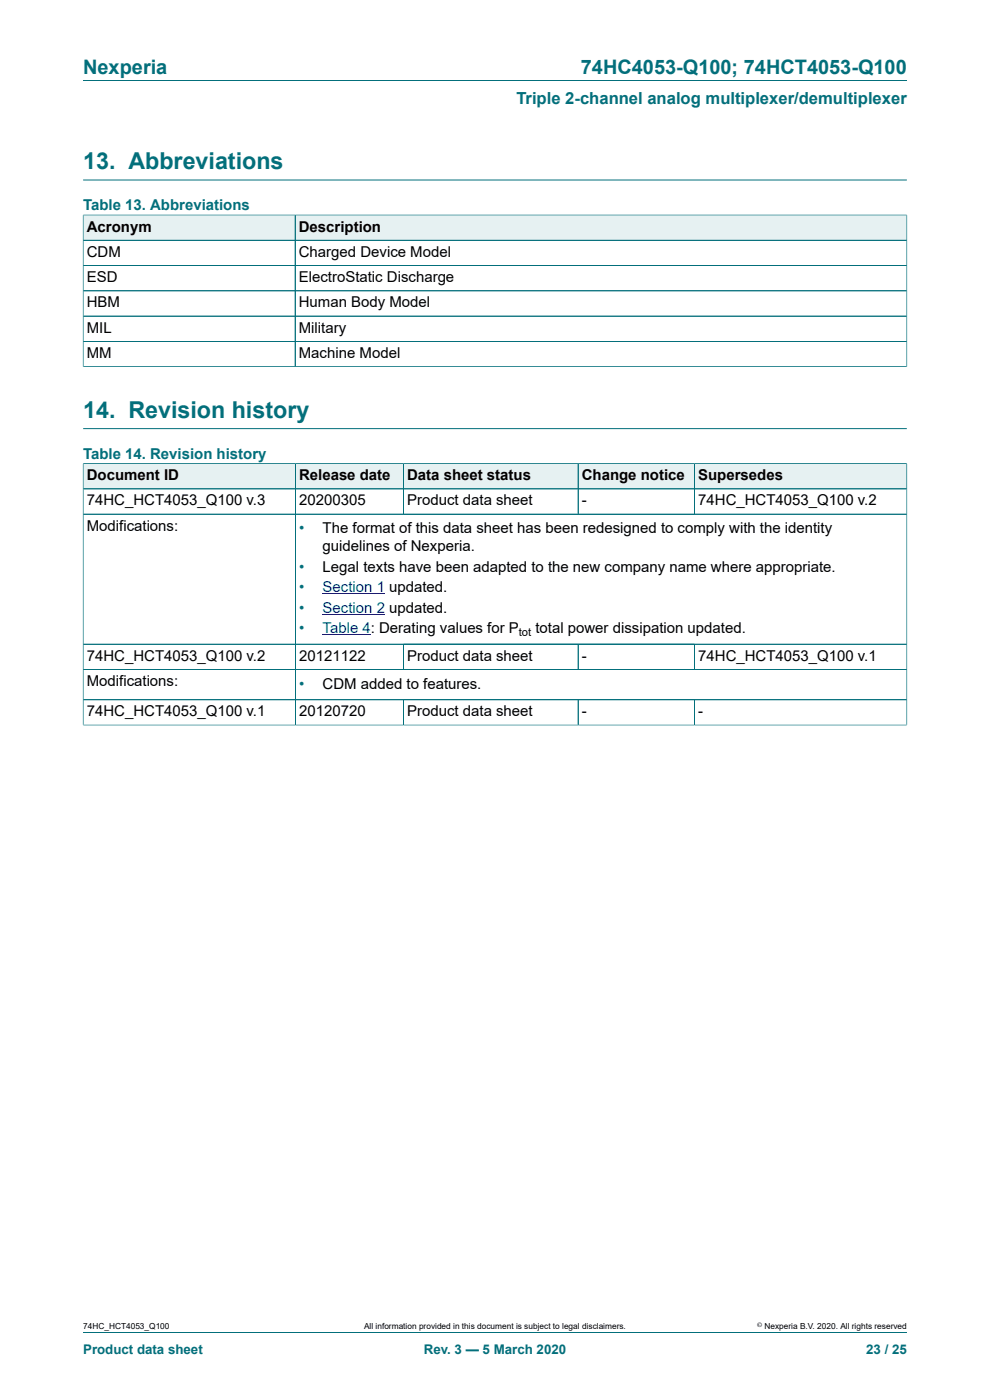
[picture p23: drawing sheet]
<svg xmlns="http://www.w3.org/2000/svg" width="210mm" height="297mm" viewBox="0 0 210 297" stroke-linecap="round" stroke-linejoin="round" font-family="sans-serif">
<defs><g id="words">
<g font-size="4.9" fill="#036f7b">
<text x="17.6" y="35.9">13. Abbreviations</text>
<text x="17.6" y="88.6">14. Revision history</text>
</g>
<g font-size="4.2" fill="#036f7b">
<text x="17.6" y="15.6">Nexperia</text>
<text x="123.2" y="15.6">74HC4053-Q100; 74HCT4053-Q100</text>
</g>
<text font-size="3.5" fill="#036f7b" x="109.5" y="22">Triple 2-channel analog multiplexer/demultiplexer</text>
<g font-size="3.2" fill="#036f7b">
<text x="17.6" y="44.5">Table 13. Abbreviations</text>
<text x="17.6" y="97.3">Table 14. Revision history</text>
<text x="63.4" y="113.1">•</text>
<text x="63.4" y="121.3">•</text>
<text x="63.4" y="125.6">•</text>
<text x="63.4" y="129.9">•</text>
<text x="63.4" y="134.3">•</text>
<text x="63.4" y="146.1">•</text>
</g>
<g font-size="3.2">
<text x="18.4" y="49.1">Acronym</text>
<text x="63.4" y="49.1">Description</text>
<text x="18.4" y="54.5">CDM</text>
<text x="18.4" y="59.8">ESD</text>
<text x="63.4" y="54.5">Charged Device Model</text>
<text x="63.4" y="59.8">ElectroStatic Discharge</text>
<text x="18.4" y="65.2">HBM</text>
<text x="63.4" y="65.2">Human Body Model</text>
<text x="18.4" y="70.6">MIL</text>
<text x="63.4" y="70.6">Military</text>
<text x="18.4" y="75.9">MM</text>
<text x="63.4" y="75.9">Machine Model</text>
<text x="18.4" y="101.9">Document ID</text>
<text x="63.4" y="101.9">Release date</text>
<text x="86.4" y="101.9">Data sheet status</text>
<text x="123.4" y="101.9">Change notice</text>
<text x="148.1" y="101.9">Supersedes</text>
<text x="18.4" y="107.2">74HC_HCT4053_Q100 v.3</text>
<text x="63.4" y="107.2">20200305</text>
<text x="86.4" y="107.2">Product data sheet</text>
<text x="123.4" y="107.2">-</text>
<text x="148.1" y="107.2">74HC_HCT4053_Q100 v.2</text>
<text x="18.4" y="112.6">Modifications:</text>
<text x="68.4" y="113.1">The format of this data sheet has been redesigned to comply with the identity</text>
<text x="68.4" y="116.9">guidelines of Nexperia.</text>
<text x="68.4" y="121.3">Legal texts have been adapted to the new company name where appropriate.</text>
<text x="113.6" y="134.3">total power dissipation updated.</text>
<text x="18.4" y="140.2">74HC_HCT4053_Q100 v.2</text>
<text x="63.4" y="140.2">20121122</text>
<text x="86.4" y="140.2">Product data sheet</text>
<text x="123.4" y="140.2">-</text>
<text x="148.1" y="140.2">74HC_HCT4053_Q100 v.1</text>
<text x="18.4" y="145.5">Modifications:</text>
<text x="68.4" y="146.1">CDM added to features.</text>
<text x="18.4" y="152">74HC_HCT4053_Q100 v.1</text>
<text x="63.4" y="152">20120720</text>
<text x="86.4" y="152">Product data sheet</text>
<text x="123.4" y="152">-</text>
<text x="148.1" y="152">-</text>
</g>
<g font-size="3.2" fill="#00f">
<text x="68.4" y="125.6">Section 1 updated.</text>
<text x="68.4" y="129.9">Section 2 updated.</text>
<text x="68.4" y="134.3">Table 4: Derating values for P</text>
</g>
<g font-size="2.8" fill="#036f7b">
<text x="17.6" y="287.2">Product data sheet</text>
<text x="89.9" y="287.2">Rev. 3 — 5 March 2020</text>
<text x="183.7" y="287.2">23 / 25</text>
</g>
<text font-size="2.4" x="110.1" y="134.9">tot</text>
<g font-size="1.8">
<text x="17.6" y="282">74HC_HCT4053_Q100</text>
<text x="77.2" y="282">All information provided in this document is subject to legal disclaimers.</text>
<text x="162.2" y="282">Nexperia B.V. 2020. All rights reserved</text>
</g>
<text font-size="1.4" x="160.6" y="281.6">©</text>
</g></defs>
<path d="M17.6 17.1h174.8M17.6 38.2h174.8" fill="none" stroke="#036f7b" stroke-width=".21"/>
<path d="M17.7 45.7h44.8v5.2h-44.8z" fill="#e6f1f2"/>
<path d="M17.6 45.5v5.5h45v-5.4h-45" fill="none" stroke="#036f7b" stroke-width=".21"/>
<path d="M62.7 45.7h129.6v5.2h-129.6z" fill="#e6f1f2"/>
<path d="M17.6 51h174.8M17.6 56.3h174.8M17.6 45.7v32.2M17.7 45.6h174.7M62.6 45.6v32.2M192.4 45.5v32.4M17.6 77.8h174.8M17.6 61.7h174.8M17.6 67.1h174.8M17.6 72.4h174.8M17.6 90.9h174.8" fill="none" stroke="#036f7b" stroke-width=".21"/>
<path d="M17.7 98.4h44.9v5.2h-44.9z" fill="#e6f1f2"/>
<path d="M17.6 98.3v5.4h45.1v-5.3h-45.1" fill="none" stroke="#036f7b" stroke-width=".21"/>
<path d="M62.7 98.4h22.8v5.2h-22.8z" fill="#e6f1f2"/>
<path d="M62.7 98.4h22.9v5.3h-22.9z" fill="none" stroke="#036f7b" stroke-width=".21"/>
<path d="M85.7 98.4h36.9v5.2h-36.9z" fill="#e6f1f2"/>
<path d="M85.6 98.4h37v5.3h-37z" fill="none" stroke="#036f7b" stroke-width=".21"/>
<path d="M122.7 98.4h24.6v5.2h-24.6z" fill="#e6f1f2"/>
<path d="M122.6 98.4h24.7v5.3h-24.7z" fill="none" stroke="#036f7b" stroke-width=".21"/>
<path d="M147.4 98.4h44.9v5.2h-44.9z" fill="#e6f1f2"/>
<path d="M192.4 98.3v38.4h-174.8v-33h174.8M192.4 98.4h-45.1v10.7M17.6 109.1h174.8M62.7 103.7v33M85.6 103.7v5.4M122.6 103.7v5.4" fill="none" stroke="#036f7b" stroke-width=".21"/>
<path d="M68.4 125.9h11.5" fill="none" stroke="#00f" stroke-width=".21"/>
<path d="M79.9 125.9l1.8 .1z" fill="#00f"/>
<path d="M68.4 130.3h11.5" fill="none" stroke="#00f" stroke-width=".21"/>
<path d="M79.9 130.2l1.8 .1z" fill="#00f"/>
<path d="M68.4 134.6h10.3" fill="none" stroke="#00f" stroke-width=".21"/>
<g fill="none" stroke="#036f7b" stroke-width=".21">
<path d="M17.6 98.4v55.5M17.7 98.4h174.6M62.7 98.4v55.4M85.6 98.4v10.6M122.6 98.4v10.6M147.3 98.4v10.6M192.4 98.4v55.5M17.7 103.7h174.6M17.7 109.1h174.6M17.6 136.7h174.8M85.6 136.7v5.3M122.6 136.7v5.3"/>
<path d="M147.3 136.7v5.3M17.6 153.8h174.8M17.6 142h174.8M17.6 148.4h174.8M85.6 148.4v5.4M122.6 148.4v5.4M147.3 148.4v5.4M17.6 282.6h174.8"/>
</g>
<use href="#words"/>
</svg>
